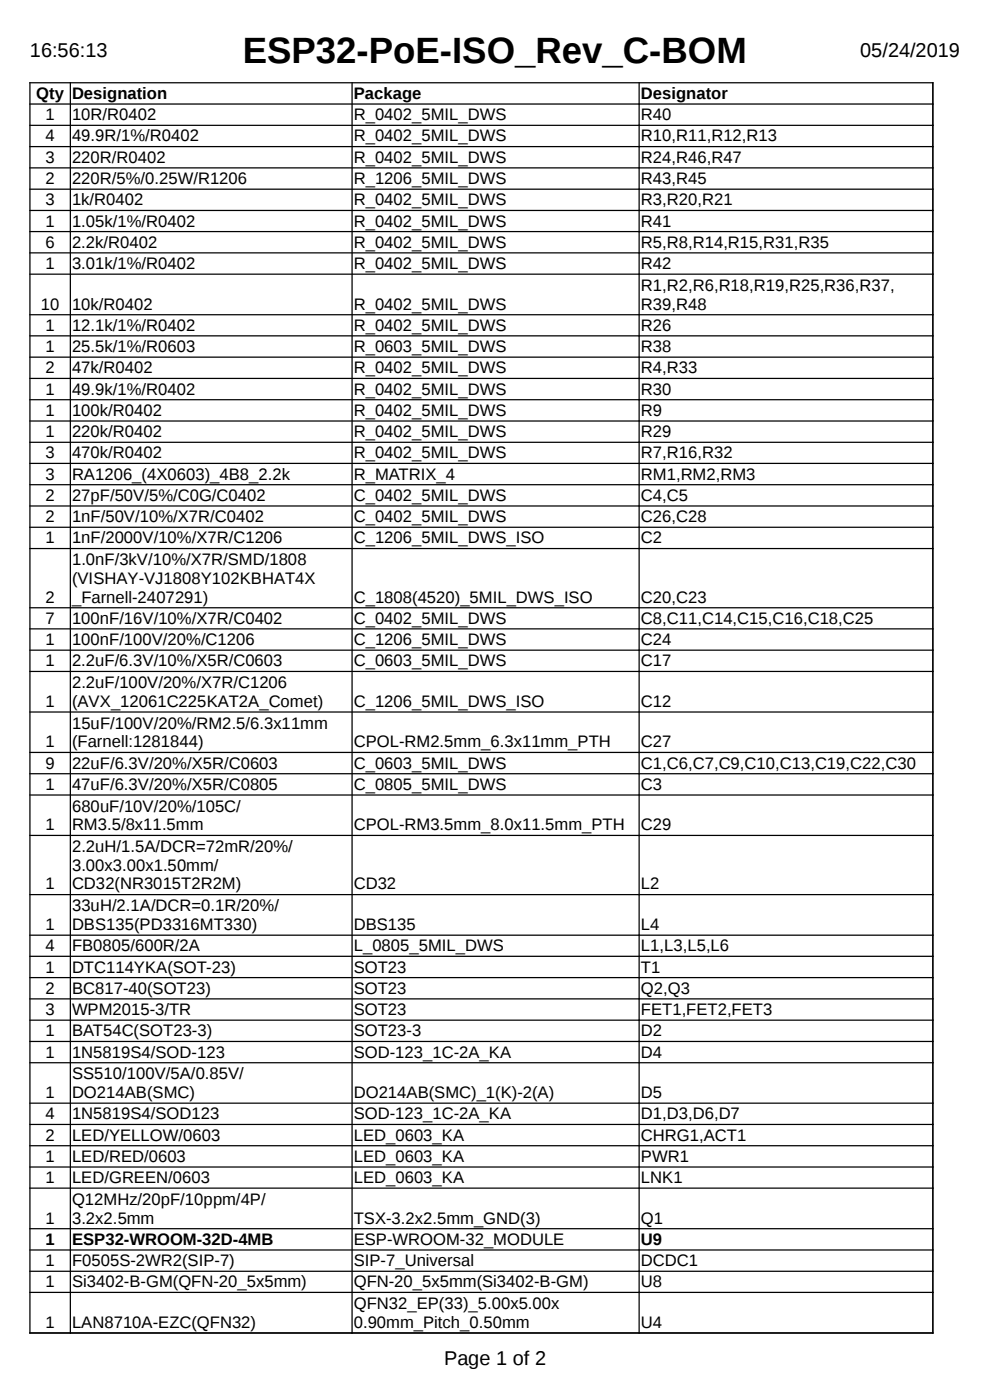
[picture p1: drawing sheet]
<svg xmlns="http://www.w3.org/2000/svg" width="210mm" height="297mm" viewBox="0 0 210 297" stroke-linecap="round" stroke-linejoin="round" font-family="sans-serif">
<defs><g id="words">
<text font-size="7.8" x="51.5" y="13.4">ESP32-PoE-ISO_Rev_C-BOM</text>
<g font-size="4.2">
<text x="6.3" y="12.2">16:56:13</text>
<text x="182.5" y="12.2">05/24/2019</text>
<text x="94.2" y="289.6">Page 1 of 2</text>
</g>
<g font-size="3.5">
<text x="7.7" y="21">Qty</text>
<text x="15.3" y="21">Designation</text>
<text x="75" y="21">Package</text>
<text x="136" y="21">Designator</text>
<text x="9.7" y="25.5">1</text>
<text x="15.3" y="25.5">10R/R0402</text>
<text x="75" y="25.5">R_0402_5MIL_DWS</text>
<text x="136" y="25.5">R40</text>
<text x="9.7" y="30">4</text>
<text x="9.7" y="34.5">3</text>
<text x="15.3" y="30">49.9R/1%/R0402</text>
<text x="15.3" y="34.5">220R/R0402</text>
<text x="75" y="30">R_0402_5MIL_DWS</text>
<text x="75" y="34.5">R_0402_5MIL_DWS</text>
<text x="136" y="30">R10,R11,R12,R13</text>
<text x="136" y="34.5">R24,R46,R47</text>
<text x="9.7" y="39">2</text>
<text x="15.3" y="39">220R/5%/0.25W/R1206</text>
<text x="75" y="39">R_1206_5MIL_DWS</text>
<text x="136" y="39">R43,R45</text>
<text x="9.7" y="43.6">3</text>
<text x="15.3" y="43.6">1k/R0402</text>
<text x="75" y="43.6">R_0402_5MIL_DWS</text>
<text x="136" y="43.6">R3,R20,R21</text>
<text x="9.7" y="48.1">1</text>
<text x="9.7" y="52.6">6</text>
<text x="15.3" y="48.1">1.05k/1%/R0402</text>
<text x="15.3" y="52.6">2.2k/R0402</text>
<text x="75" y="48.1">R_0402_5MIL_DWS</text>
<text x="75" y="52.6">R_0402_5MIL_DWS</text>
<text x="136" y="48.1">R41</text>
<text x="136" y="52.6">R5,R8,R14,R15,R31,R35</text>
<text x="9.7" y="57.1">1</text>
<text x="15.3" y="57.1">3.01k/1%/R0402</text>
<text x="75" y="57.1">R_0402_5MIL_DWS</text>
<text x="136" y="57.1">R42</text>
<text x="8.6" y="65.7">10</text>
<text x="15.3" y="65.7">10k/R0402</text>
<text x="75" y="65.7">R_0402_5MIL_DWS</text>
<text x="136" y="61.7">R1,R2,R6,R18,R19,R25,R36,R37,</text>
<text x="136" y="65.7">R39,R48</text>
<text x="9.7" y="70.2">1</text>
<text x="15.3" y="70.2">12.1k/1%/R0402</text>
<text x="75" y="70.2">R_0402_5MIL_DWS</text>
<text x="136" y="70.2">R26</text>
<text x="9.7" y="74.7">1</text>
<text x="15.3" y="74.7">25.5k/1%/R0603</text>
<text x="75" y="74.7">R_0603_5MIL_DWS</text>
<text x="136" y="74.7">R38</text>
<text x="9.7" y="79.2">2</text>
<text x="9.7" y="83.7">1</text>
<text x="15.3" y="79.2">47k/R0402</text>
<text x="15.3" y="83.7">49.9k/1%/R0402</text>
<text x="75" y="79.2">R_0402_5MIL_DWS</text>
<text x="75" y="83.7">R_0402_5MIL_DWS</text>
<text x="136" y="79.2">R4,R33</text>
<text x="136" y="83.7">R30</text>
<text x="9.7" y="88.2">1</text>
<text x="15.3" y="88.2">100k/R0402</text>
<text x="75" y="88.2">R_0402_5MIL_DWS</text>
<text x="136" y="88.2">R9</text>
<text x="9.7" y="92.7">1</text>
<text x="15.3" y="92.7">220k/R0402</text>
<text x="75" y="92.7">R_0402_5MIL_DWS</text>
<text x="136" y="92.7">R29</text>
<text x="9.7" y="97.2">3</text>
<text x="9.7" y="101.8">3</text>
<text x="15.3" y="97.2">470k/R0402</text>
<text x="15.3" y="101.8">RA1206_(4X0603)_4B8_2.2k</text>
<text x="75" y="97.2">R_0402_5MIL_DWS</text>
<text x="75" y="101.8">R_MATRIX_4</text>
<text x="136" y="97.2">R7,R16,R32</text>
<text x="136" y="101.8">RM1,RM2,RM3</text>
<text x="9.7" y="106.3">2</text>
<text x="15.3" y="106.3">27pF/50V/5%/C0G/C0402</text>
<text x="75" y="106.3">C_0402_5MIL_DWS</text>
<text x="136" y="106.3">C4,C5</text>
<text x="9.7" y="110.8">2</text>
<text x="15.3" y="110.8">1nF/50V/10%/X7R/C0402</text>
<text x="75" y="110.8">C_0402_5MIL_DWS</text>
<text x="136" y="110.8">C26,C28</text>
<text x="9.7" y="115.3">1</text>
<text x="15.3" y="115.3">1nF/2000V/10%/X7R/C1206</text>
<text x="15.3" y="119.9">1.0nF/3kV/10%/X7R/SMD/1808</text>
<text x="75" y="115.3">C_1206_5MIL_DWS_ISO</text>
<text x="136" y="115.3">C2</text>
<text x="15.3" y="123.9">(VISHAY-VJ1808Y102KBHAT4X</text>
<text x="9.7" y="127.8">2</text>
<text x="15.3" y="127.8">_Farnell-2407291)</text>
<text x="75" y="127.8">C_1808(4520)_5MIL_DWS_ISO</text>
<text x="136" y="127.8">C20,C23</text>
<text x="9.7" y="132.3">7</text>
<text x="9.7" y="136.9">1</text>
<text x="15.3" y="132.3">100nF/16V/10%/X7R/C0402</text>
<text x="15.3" y="136.9">100nF/100V/20%/C1206</text>
<text x="75" y="132.3">C_0402_5MIL_DWS</text>
<text x="75" y="136.9">C_1206_5MIL_DWS</text>
<text x="136" y="132.3">C8,C11,C14,C15,C16,C18,C25</text>
<text x="136" y="136.9">C24</text>
<text x="9.7" y="141.3">1</text>
<text x="15.3" y="141.3">2.2uF/6.3V/10%/X5R/C0603</text>
<text x="75" y="141.3">C_0603_5MIL_DWS</text>
<text x="136" y="141.3">C17</text>
<text x="9.7" y="150">1</text>
<text x="15.3" y="146">2.2uF/100V/20%/X7R/C1206</text>
<text x="15.3" y="150">(AVX_12061C225KAT2A_Comet)</text>
<text x="75" y="150">C_1206_5MIL_DWS_ISO</text>
<text x="136" y="150">C12</text>
<text x="15.3" y="154.6">15uF/100V/20%/RM2.5/6.3x11mm</text>
<text x="9.7" y="158.5">1</text>
<text x="15.3" y="158.5">(Farnell:1281844)</text>
<text x="75" y="158.5">CPOL-RM2.5mm_6.3x11mm_PTH</text>
<text x="136" y="158.5">C27</text>
<text x="9.7" y="163">9</text>
<text x="9.7" y="167.6">1</text>
<text x="15.3" y="163">22uF/6.3V/20%/X5R/C0603</text>
<text x="15.3" y="167.6">47uF/6.3V/20%/X5R/C0805</text>
<text x="75" y="163">C_0603_5MIL_DWS</text>
<text x="75" y="167.6">C_0805_5MIL_DWS</text>
<text x="136" y="163">C1,C6,C7,C9,C10,C13,C19,C22,C30</text>
<text x="136" y="167.6">C3</text>
<text x="15.3" y="172.2">680uF/10V/20%/105C/</text>
<text x="9.7" y="176.2">1</text>
<text x="15.3" y="176.2">RM3.5/8x11.5mm</text>
<text x="75" y="176.2">CPOL-RM3.5mm_8.0x11.5mm_PTH</text>
<text x="136" y="176.2">C29</text>
<text x="15.3" y="180.8">2.2uH/1.5A/DCR=72mR/20%/</text>
<text x="15.3" y="184.7">3.00x3.00x1.50mm/</text>
<text x="9.7" y="188.7">1</text>
<text x="15.3" y="188.7">CD32(NR3015T2R2M)</text>
<text x="75" y="188.7">CD32</text>
<text x="136" y="188.7">L2</text>
<text x="9.7" y="197.3">1</text>
<text x="15.3" y="193.3">33uH/2.1A/DCR=0.1R/20%/</text>
<text x="15.3" y="197.3">DBS135(PD3316MT330)</text>
<text x="75" y="197.3">DBS135</text>
<text x="136" y="197.3">L4</text>
<text x="9.7" y="201.8">4</text>
<text x="15.3" y="201.8">FB0805/600R/2A</text>
<text x="75" y="201.8">L_0805_5MIL_DWS</text>
<text x="136" y="201.8">L1,L3,L5,L6</text>
<text x="9.7" y="206.3">1</text>
<text x="15.3" y="206.3">DTC114YKA(SOT-23)</text>
<text x="75" y="206.3">SOT23</text>
<text x="136" y="206.3">T1</text>
<text x="9.7" y="210.8">2</text>
<text x="9.7" y="215.3">3</text>
<text x="15.3" y="210.8">BC817-40(SOT23)</text>
<text x="15.3" y="215.3">WPM2015-3/TR</text>
<text x="75" y="210.8">SOT23</text>
<text x="75" y="215.3">SOT23</text>
<text x="136" y="210.8">Q2,Q3</text>
<text x="136" y="215.3">FET1,FET2,FET3</text>
<text x="9.7" y="219.8">1</text>
<text x="15.3" y="219.8">BAT54C(SOT23-3)</text>
<text x="75" y="219.8">SOT23-3</text>
<text x="136" y="219.8">D2</text>
<text x="9.7" y="224.4">1</text>
<text x="15.3" y="224.4">1N5819S4/SOD-123</text>
<text x="75" y="224.4">SOD-123_1C-2A_KA</text>
<text x="136" y="224.4">D4</text>
<text x="9.7" y="232.9">1</text>
<text x="15.3" y="229">SS510/100V/5A/0.85V/</text>
<text x="15.3" y="232.9">DO214AB(SMC)</text>
<text x="75" y="232.9">DO214AB(SMC)_1(K)-2(A)</text>
<text x="136" y="232.9">D5</text>
<text x="9.7" y="237.4">4</text>
<text x="15.3" y="237.4">1N5819S4/SOD123</text>
<text x="75" y="237.4">SOD-123_1C-2A_KA</text>
<text x="136" y="237.4">D1,D3,D6,D7</text>
<text x="9.7" y="242">2</text>
<text x="15.3" y="242">LED/YELLOW/0603</text>
<text x="75" y="242">LED_0603_KA</text>
<text x="136" y="242">CHRG1,ACT1</text>
<text x="9.7" y="246.5">1</text>
<text x="9.7" y="251">1</text>
<text x="15.3" y="246.5">LED/RED/0603</text>
<text x="15.3" y="251">LED/GREEN/0603</text>
<text x="75" y="246.5">LED_0603_KA</text>
<text x="75" y="251">LED_0603_KA</text>
<text x="136" y="246.5">PWR1</text>
<text x="136" y="251">LNK1</text>
<text x="15.3" y="255.6">Q12MHz/20pF/10ppm/4P/</text>
<text x="9.7" y="259.6">1</text>
<text x="15.3" y="259.6">3.2x2.5mm</text>
<text x="75" y="259.6">TSX-3.2x2.5mm_GND(3)</text>
<text x="136" y="259.6">Q1</text>
<text x="9.7" y="264.1">1</text>
<text x="9.7" y="268.6">1</text>
<text x="15.3" y="264.1">ESP32-WROOM-32D-4MB</text>
<text x="15.3" y="268.6">F0505S-2WR2(SIP-7)</text>
<text x="75" y="264.1">ESP-WROOM-32_MODULE</text>
<text x="75" y="268.6">SIP-7_Universal</text>
<text x="136" y="264.1">U9</text>
<text x="136" y="268.6">DCDC1</text>
<text x="9.7" y="273.1">1</text>
<text x="15.3" y="273.1">Si3402-B-GM(QFN-20_5x5mm)</text>
<text x="75" y="273.1">QFN-20_5x5mm(Si3402-B-GM)</text>
<text x="136" y="273.1">U8</text>
<text x="9.7" y="281.7">1</text>
<text x="15.3" y="281.7">LAN8710A-EZC(QFN32)</text>
<text x="75" y="277.7">QFN32_EP(33)_5.00x5.00x</text>
<text x="75" y="281.7">0.90mm_Pitch_0.50mm</text>
<text x="136" y="281.7">U4</text>
</g>
</g></defs>
<g fill="none" stroke="#000" stroke-width=".26">
<path d="M6.2 17.6h191.8M6.3 17.4v265.5M14.9 17.4v265.5M74.7 17.4v265.5M135.6 17.4v265.5M197.9 17.4v265.5M6.2 22.1h191.8M6.2 26.6h191.8M6.2 31.1h191.8M6.2 35.6h191.8M6.2 40.1h191.8M6.2 44.6h191.8"/>
<path d="M6.2 49.1h191.8M6.2 53.6h191.8M6.2 58.2h191.8M6.2 66.8h191.8M6.2 71.2h191.8M6.2 75.8h191.8M6.2 80.3h191.8M6.2 84.8h191.8M6.2 89.3h191.8M6.2 93.8h191.8M6.2 98.3h191.8M6.2 102.8h191.8"/>
<path d="M6.2 107.3h191.8M6.2 111.9h191.8M6.2 116.4h191.8M6.2 128.9h191.8M6.2 133.4h191.8M6.2 137.9h191.8M6.2 142.4h191.8M6.2 151h191.8M6.2 159.6h191.8M6.2 164.1h191.8M6.2 168.6h191.8M6.2 177.2h191.8"/>
<path d="M6.2 189.8h191.8M6.2 198.4h191.8M6.2 202.9h191.8M6.2 207.4h191.8M6.2 211.9h191.8M6.2 216.4h191.8M6.2 220.9h191.8M6.2 225.4h191.8M6.2 234h191.8M6.2 238.5h191.8M6.2 243.1h191.8M6.2 247.6h191.8"/>
<path d="M6.2 252h191.8M6.2 260.7h191.8M6.2 265.2h191.8M6.2 269.7h191.8M6.2 274.2h191.8M6.2 282.8h191.8"/>
</g>
<use href="#words"/>
</svg>
